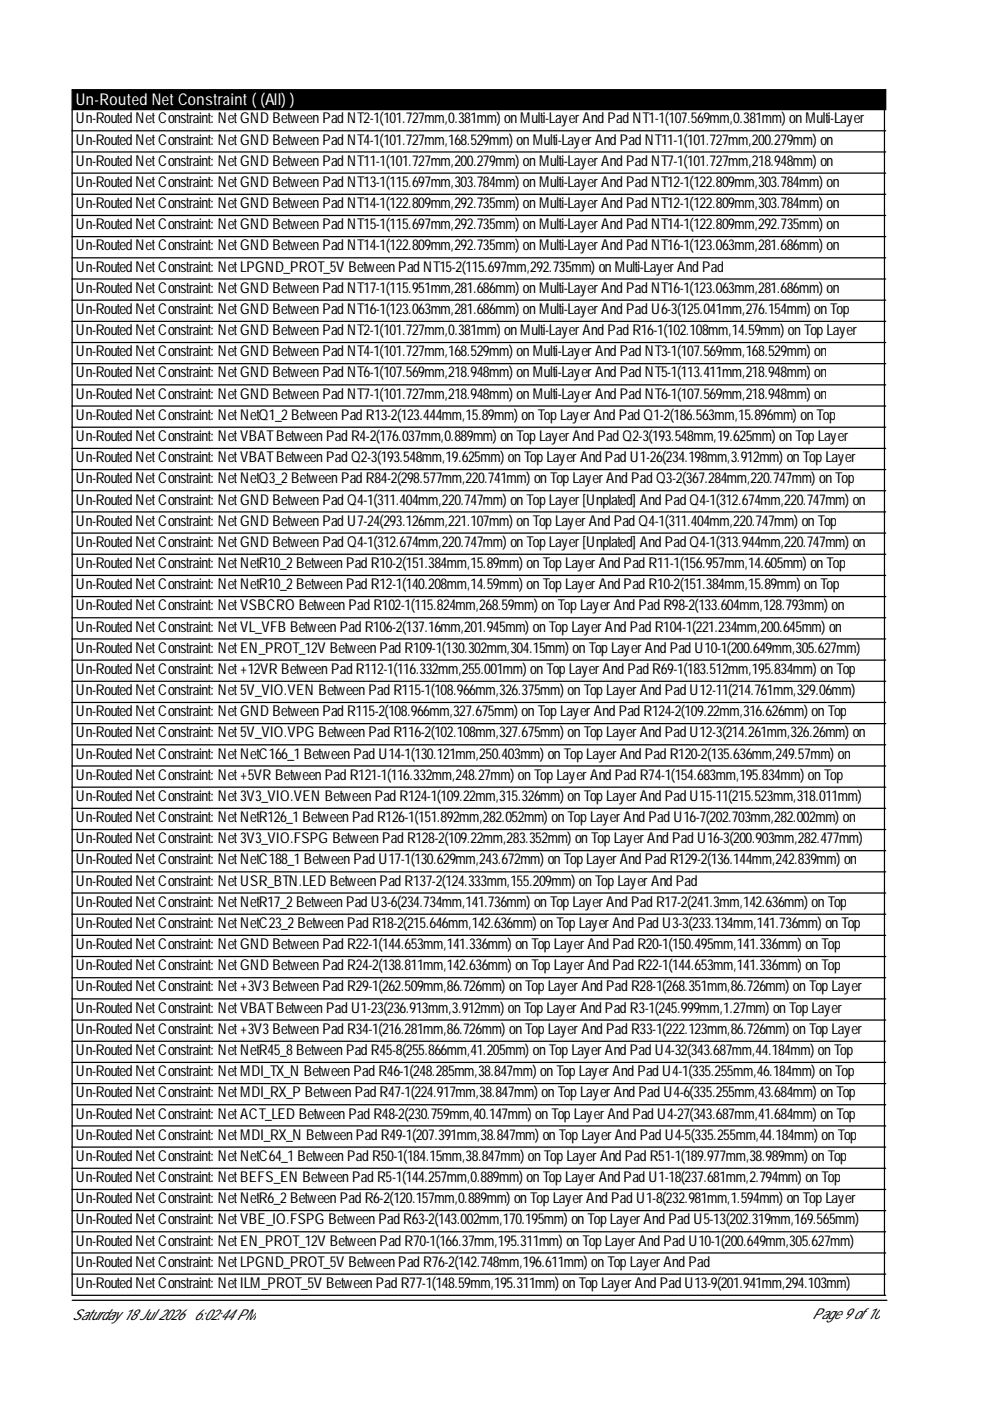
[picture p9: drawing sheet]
<svg xmlns="http://www.w3.org/2000/svg" width="210mm" height="297mm" viewBox="0 0 210 297" stroke-linecap="round" stroke-linejoin="round" font-family="sans-serif">
<defs><g id="words">
<text font-size="3.4" fill="#fff" x="16.1" y="22.2">Un-Routed NetConstraint( (All) )</text>
<g font-size="3.2">
<text x="16.1" y="26.2">Un-RoutedNetConstraint: NetGND BetweenPadNT2-1(101.727mm,0.381mm) onMulti-LayerAndPadNT1-1(107.569mm,0.381mm) onMulti-Layer</text>
<text x="16.1" y="30.7">Un-RoutedNetConstraint: NetGND BetweenPadNT4-1(101.727mm,168.529mm) onMulti-LayerAndPadNT11-1(101.727mm,200.279mm) on</text>
<text x="16.1" y="35.1">Un-RoutedNetConstraint: NetGND BetweenPadNT11-1(101.727mm,200.279mm) onMulti-LayerAndPadNT7-1(101.727mm,218.948mm) on</text>
<text x="16.1" y="39.6">Un-RoutedNetConstraint: NetGND BetweenPadNT13-1(115.697mm,303.784mm) onMulti-LayerAndPadNT12-1(122.809mm,303.784mm) on</text>
<text x="16.1" y="44.1">Un-RoutedNetConstraint: NetGND BetweenPadNT14-1(122.809mm,292.735mm) onMulti-LayerAndPadNT12-1(122.809mm,303.784mm) on</text>
<text x="16.1" y="48.6">Un-RoutedNetConstraint: NetGND BetweenPadNT15-1(115.697mm,292.735mm) onMulti-LayerAndPadNT14-1(122.809mm,292.735mm) on</text>
<text x="16.1" y="53.1">Un-RoutedNetConstraint: NetGND BetweenPadNT14-1(122.809mm,292.735mm) onMulti-LayerAndPadNT16-1(123.063mm,281.686mm) on</text>
<text x="16.1" y="57.6">Un-RoutedNetConstraint: NetLPGND_PROT_5V BetweenPadNT15-2(115.697mm,292.735mm) onMulti-LayerAndPad</text>
<text x="16.1" y="62.1">Un-RoutedNetConstraint: NetGND BetweenPadNT17-1(115.951mm,281.686mm) onMulti-LayerAndPadNT16-1(123.063mm,281.686mm) on</text>
<text x="16.1" y="66.6">Un-RoutedNetConstraint: NetGND BetweenPadNT16-1(123.063mm,281.686mm) onMulti-LayerAndPadU6-3(125.041mm,276.154mm) onTop</text>
<text x="16.1" y="71.1">Un-RoutedNetConstraint: NetGND BetweenPadNT2-1(101.727mm,0.381mm) onMulti-LayerAndPadR16-1(102.108mm,14.59mm) onTopLayer</text>
<text x="16.1" y="75.5">Un-RoutedNetConstraint: NetGND BetweenPadNT4-1(101.727mm,168.529mm) onMulti-LayerAndPadNT3-1(107.569mm,168.529mm) on</text>
<text x="16.1" y="80">Un-RoutedNetConstraint: NetGND BetweenPadNT6-1(107.569mm,218.948mm) onMulti-LayerAndPadNT5-1(113.411mm,218.948mm) on</text>
<text x="16.1" y="84.5">Un-RoutedNetConstraint: NetGND BetweenPadNT7-1(101.727mm,218.948mm) onMulti-LayerAndPadNT6-1(107.569mm,218.948mm) on</text>
<text x="16.1" y="89">Un-RoutedNetConstraint: NetNetQ1_2BetweenPadR13-2(123.444mm,15.89mm) onTopLayerAndPadQ1-2(186.563mm,15.896mm) onTop</text>
<text x="16.1" y="93.5">Un-RoutedNetConstraint: NetVBATBetweenPadR4-2(176.037mm,0.889mm) onTopLayerAndPadQ2-3(193.548mm,19.625mm) onTopLayer</text>
<text x="16.1" y="98">Un-RoutedNetConstraint: NetVBATBetweenPadQ2-3(193.548mm,19.625mm) onTopLayerAndPadU1-26(234.198mm,3.912mm) onTopLayer</text>
<text x="16.1" y="102.5">Un-RoutedNetConstraint: NetNetQ3_2BetweenPadR84-2(298.577mm,220.741mm) onTopLayerAndPadQ3-2(367.284mm,220.747mm) onTop</text>
<text x="16.1" y="107">Un-RoutedNetConstraint: NetGND BetweenPadQ4-1(311.404mm,220.747mm) onTopLayer[Unplated] AndPadQ4-1(312.674mm,220.747mm) on</text>
<text x="16.1" y="111.5">Un-RoutedNetConstraint: NetGND BetweenPadU7-24(293.126mm,221.107mm) onTopLayerAndPadQ4-1(311.404mm,220.747mm) onTop</text>
<text x="16.1" y="115.9">Un-RoutedNetConstraint: NetGND BetweenPadQ4-1(312.674mm,220.747mm) onTopLayer[Unplated] AndPadQ4-1(313.944mm,220.747mm) on</text>
<text x="16.1" y="120.4">Un-RoutedNetConstraint: NetNetR10_2BetweenPadR10-2(151.384mm,15.89mm) onTopLayerAndPadR11-1(156.957mm,14.605mm) onTop</text>
<text x="16.1" y="124.9">Un-RoutedNetConstraint: NetNetR10_2BetweenPadR12-1(140.208mm,14.59mm) onTopLayerAndPadR10-2(151.384mm,15.89mm) onTop</text>
<text x="16.1" y="129.4">Un-RoutedNetConstraint: NetVSBCRO BetweenPadR102-1(115.824mm,268.59mm) onTopLayerAndPadR98-2(133.604mm,128.793mm) on</text>
<text x="16.1" y="133.9">Un-RoutedNetConstraint: NetVL_VFB BetweenPadR106-2(137.16mm,201.945mm) onTopLayerAndPadR104-1(221.234mm,200.645mm) on</text>
<text x="16.1" y="138.4">Un-RoutedNetConstraint: NetEN_PROT_12V BetweenPadR109-1(130.302mm,304.15mm) onTopLayerAndPadU10-1(200.649mm,305.627mm)</text>
<text x="16.1" y="142.9">Un-RoutedNetConstraint: Net+12VR BetweenPadR112-1(116.332mm,255.001mm) onTopLayerAndPadR69-1(183.512mm,195.834mm) onTop</text>
<text x="16.1" y="147.4">Un-RoutedNetConstraint: Net5V_VIO.VEN BetweenPadR115-1(108.966mm,326.375mm) onTopLayerAndPadU12-11(214.761mm,329.06mm)</text>
<text x="16.1" y="151.9">Un-RoutedNetConstraint: NetGND BetweenPadR115-2(108.966mm,327.675mm) onTopLayerAndPadR124-2(109.22mm,316.626mm) onTop</text>
<text x="16.1" y="156.3">Un-RoutedNetConstraint: Net5V_VIO.VPG BetweenPadR116-2(102.108mm,327.675mm) onTopLayerAndPadU12-3(214.261mm,326.26mm) on</text>
<text x="16.1" y="160.8">Un-RoutedNetConstraint: NetNetC166_1 BetweenPadU14-1(130.121mm,250.403mm) onTopLayerAndPadR120-2(135.636mm,249.57mm) on</text>
<text x="16.1" y="165.3">Un-RoutedNetConstraint: Net+5VR BetweenPadR121-1(116.332mm,248.27mm) onTopLayerAndPadR74-1(154.683mm,195.834mm) onTop</text>
<text x="16.1" y="169.8">Un-RoutedNetConstraint: Net3V3_VIO.VEN BetweenPadR124-1(109.22mm,315.326mm) onTopLayerAndPadU15-11(215.523mm,318.011mm)</text>
<text x="16.1" y="174.3">Un-RoutedNetConstraint: NetNetR126_1 BetweenPadR126-1(151.892mm,282.052mm) onTopLayerAndPadU16-7(202.703mm,282.002mm) on</text>
<text x="16.1" y="178.8">Un-RoutedNetConstraint: Net3V3_VIO.FSPG BetweenPadR128-2(109.22mm,283.352mm) onTopLayerAndPadU16-3(200.903mm,282.477mm)</text>
<text x="16.1" y="183.3">Un-RoutedNetConstraint: NetNetC188_1 BetweenPadU17-1(130.629mm,243.672mm) onTopLayerAndPadR129-2(136.144mm,242.839mm) on</text>
<text x="16.1" y="187.8">Un-RoutedNetConstraint: NetUSR_BTN.LED BetweenPadR137-2(124.333mm,155.209mm) onTopLayerAndPad</text>
<text x="16.1" y="192.3">Un-RoutedNetConstraint: NetNetR17_2BetweenPadU3-6(234.734mm,141.736mm) onTopLayerAndPadR17-2(241.3mm,142.636mm) onTop</text>
<text x="16.1" y="196.7">Un-RoutedNetConstraint: NetNetC23_2BetweenPadR18-2(215.646mm,142.636mm) onTopLayerAndPadU3-3(233.134mm,141.736mm) onTop</text>
<text x="16.1" y="201.2">Un-RoutedNetConstraint: NetGND BetweenPadR22-1(144.653mm,141.336mm) onTopLayerAndPadR20-1(150.495mm,141.336mm) onTop</text>
<text x="16.1" y="205.7">Un-RoutedNetConstraint: NetGND BetweenPadR24-2(138.811mm,142.636mm) onTopLayerAndPadR22-1(144.653mm,141.336mm) onTop</text>
<text x="16.1" y="210.2">Un-RoutedNetConstraint: Net+3V3BetweenPadR29-1(262.509mm,86.726mm) onTopLayerAndPadR28-1(268.351mm,86.726mm) onTopLayer</text>
<text x="16.1" y="214.7">Un-RoutedNetConstraint: NetVBATBetweenPadU1-23(236.913mm,3.912mm) onTopLayerAndPadR3-1(245.999mm,1.27mm) onTopLayer</text>
<text x="16.1" y="219.2">Un-RoutedNetConstraint: Net+3V3BetweenPadR34-1(216.281mm,86.726mm) onTopLayerAndPadR33-1(222.123mm,86.726mm) onTopLayer</text>
<text x="16.1" y="223.7">Un-RoutedNetConstraint: NetNetR45_8BetweenPadR45-8(255.866mm,41.205mm) onTopLayerAndPadU4-32(343.687mm,44.184mm) onTop</text>
<text x="16.1" y="228.2">Un-RoutedNetConstraint: NetMDI_TX_N BetweenPadR46-1(248.285mm,38.847mm) onTopLayerAndPadU4-1(335.255mm,46.184mm) onTop</text>
<text x="16.1" y="232.7">Un-RoutedNetConstraint: NetMDI_RX_P BetweenPadR47-1(224.917mm,38.847mm) onTopLayerAndPadU4-6(335.255mm,43.684mm) onTop</text>
<text x="16.1" y="237.2">Un-RoutedNetConstraint: NetACT_LED BetweenPadR48-2(230.759mm,40.147mm) onTopLayerAndPadU4-27(343.687mm,41.684mm) onTop</text>
<text x="16.1" y="241.6">Un-RoutedNetConstraint: NetMDI_RX_N BetweenPadR49-1(207.391mm,38.847mm) onTopLayerAndPadU4-5(335.255mm,44.184mm) onTop</text>
<text x="16.1" y="246.1">Un-RoutedNetConstraint: NetNetC64_1 BetweenPadR50-1(184.15mm,38.847mm) onTopLayerAndPadR51-1(189.977mm,38.989mm) onTop</text>
<text x="16.1" y="250.6">Un-RoutedNetConstraint: NetBEFS_EN BetweenPadR5-1(144.257mm,0.889mm) onTopLayerAndPadU1-18(237.681mm,2.794mm) onTop</text>
<text x="16.1" y="255.1">Un-RoutedNetConstraint: NetNetR6_2BetweenPadR6-2(120.157mm,0.889mm) onTopLayerAndPadU1-8(232.981mm,1.594mm) onTopLayer</text>
<text x="16.1" y="259.6">Un-RoutedNetConstraint: NetVBE_IO.FSPG BetweenPadR63-2(143.002mm,170.195mm) onTopLayerAndPadU5-13(202.319mm,169.565mm)</text>
<text x="16.1" y="264.1">Un-RoutedNetConstraint: NetEN_PROT_12V BetweenPadR70-1(166.37mm,195.311mm) onTopLayerAndPadU10-1(200.649mm,305.627mm)</text>
<text x="16.1" y="268.6">Un-RoutedNetConstraint: NetLPGND_PROT_5V BetweenPadR76-2(142.748mm,196.611mm) onTopLayerAndPad</text>
<text x="16.1" y="273.1">Un-RoutedNetConstraint: NetILM_PROT_5V BetweenPadR77-1(148.59mm,195.311mm) onTopLayerAndPadU13-9(201.941mm,294.103mm)</text>
<text x="15.3" y="279.9">Saturday18Jul 2026</text>
<text x="41.2" y="279.9">6:02:44PM</text>
<text x="172.2" y="279.6">Page9 of10</text>
</g>
</g></defs>
<path d="M15.3 19h172.5v4.2h-172.5z" fill="#000" stroke="#000" stroke-width=".26"/>
<g fill="none" stroke="#000" stroke-width=".26">
<path d="M15.3 27.7h172.5M15.3 23.2v251.4h172.5M15.3 32.2h172.5M15.3 36.7h172.5M187.5 23.2v251.4M15.3 41.2h172.5M15.3 45.7h172.5M15.3 50.2h172.5M15.3 54.7h172.5M15.3 59.2h172.5M15.3 63.6h172.5M15.3 68.1h172.5"/>
<path d="M15.3 72.6h172.5M15.3 77.1h172.5M15.3 81.6h172.5M15.3 86.1h172.5M15.3 90.6h172.5M15.3 95.1h172.5M15.3 99.6h172.5M15.3 104h172.5M15.3 108.5h172.5M15.3 113h172.5M15.3 117.5h172.5M15.3 122h172.5"/>
<path d="M15.3 126.5h172.5M15.3 131h172.5M15.3 135.5h172.5M15.3 140h172.5M15.3 144.4h172.5M15.3 148.9h172.5M15.3 153.4h172.5M15.3 157.9h172.5M15.3 162.4h172.5M15.3 166.9h172.5M15.3 171.4h172.5M15.3 175.9h172.5"/>
<path d="M15.3 180.4h172.5M15.3 184.8h172.5M15.3 189.3h172.5M15.3 193.8h172.5M15.3 198.3h172.5M15.3 202.8h172.5M15.3 207.3h172.5M15.3 211.8h172.5M15.3 216.3h172.5M15.3 220.8h172.5M15.3 225.3h172.5M15.3 229.7h172.5"/>
<path d="M15.3 234.2h172.5M15.3 238.7h172.5M15.3 243.2h172.5M15.3 247.7h172.5M15.3 252.2h172.5M15.3 256.7h172.5M15.3 261.2h172.5M15.3 265.7h172.5M15.3 270.1h172.5M15.3 275.7h172.8"/>
</g>
<use href="#words"/>
</svg>
